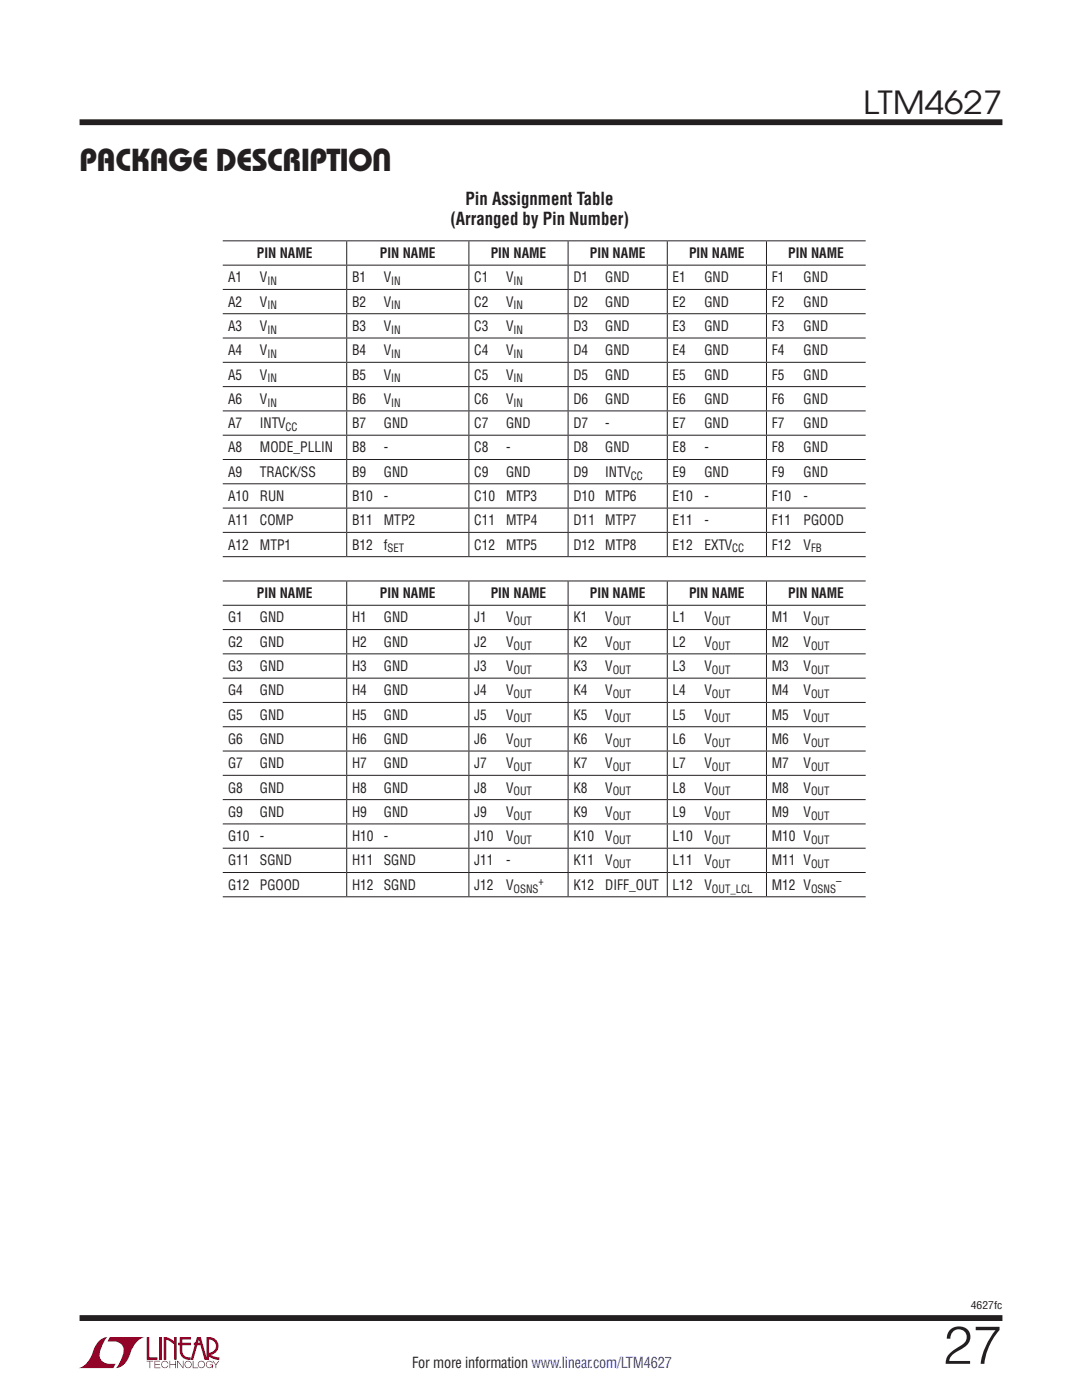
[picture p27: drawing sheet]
<svg xmlns="http://www.w3.org/2000/svg" width="216mm" height="279mm" viewBox="0 0 216 279" stroke-linecap="round" stroke-linejoin="round" font-family="sans-serif">
<defs><g id="words">
<text font-size="10.6" fill="#231f20" x="188.2" y="272.2">27</text>
<g font-size="6.3" fill="#231f20">
<text x="172.2" y="22.8">LTM4627</text>
<text x="15.9" y="34.1">PACKAGE DESCRIPTION</text>
</g>
<g font-size="3.5" fill="#231f20">
<text x="92.9" y="40.9">Pin Assignment Table</text>
<text x="89.9" y="44.8">(Arranged by Pin Number)</text>
</g>
<text font-size="3" fill="#231f20" x="82.2" y="273.1">For more information www.linear.com/LTM4627</text>
<g font-size="2.8" fill="#231f20">
<text x="51.3" y="51.5">PIN NAME</text>
<text x="75.8" y="51.5">PIN NAME</text>
<text x="97.9" y="51.5">PIN NAME</text>
<text x="117.7" y="51.5">PIN NAME</text>
<text x="137.5" y="51.5">PIN NAME</text>
<text x="157.3" y="51.5">PIN NAME</text>
<text x="45.5" y="56.4">A1</text>
<text x="51.9" y="56.4">V</text>
<text x="70.2" y="56.4">B1</text>
<text x="76.6" y="56.4">V</text>
<text x="94.6" y="56.4">C1</text>
<text x="101" y="56.4">V</text>
<text x="114.4" y="56.4">D1</text>
<text x="120.8" y="56.4">GND</text>
<text x="134.2" y="56.4">E1</text>
<text x="140.6" y="56.4">GND</text>
<text x="154" y="56.4">F1</text>
<text x="160.4" y="56.4">GND</text>
<text x="45.5" y="61.2">A2</text>
<text x="51.9" y="61.2">V</text>
<text x="70.2" y="61.2">B2</text>
<text x="76.6" y="61.2">V</text>
<text x="94.6" y="61.2">C2</text>
<text x="101" y="61.2">V</text>
<text x="114.4" y="61.2">D2</text>
<text x="120.8" y="61.2">GND</text>
<text x="134.2" y="61.2">E2</text>
<text x="140.6" y="61.2">GND</text>
<text x="154" y="61.2">F2</text>
<text x="160.4" y="61.2">GND</text>
<text x="45.5" y="66">A3</text>
<text x="45.5" y="70.9">A4</text>
<text x="51.9" y="66">V</text>
<text x="51.9" y="70.9">V</text>
<text x="70.2" y="66">B3</text>
<text x="70.2" y="70.9">B4</text>
<text x="76.6" y="66">V</text>
<text x="76.6" y="70.9">V</text>
<text x="94.6" y="66">C3</text>
<text x="94.6" y="70.9">C4</text>
<text x="101" y="66">V</text>
<text x="101" y="70.9">V</text>
<text x="114.4" y="66">D3</text>
<text x="114.4" y="70.9">D4</text>
<text x="120.8" y="66">GND</text>
<text x="120.8" y="70.9">GND</text>
<text x="134.2" y="66">E3</text>
<text x="134.2" y="70.9">E4</text>
<text x="140.6" y="66">GND</text>
<text x="140.6" y="70.9">GND</text>
<text x="154" y="66">F3</text>
<text x="154" y="70.9">F4</text>
<text x="160.4" y="66">GND</text>
<text x="160.4" y="70.9">GND</text>
<text x="45.5" y="75.7">A5</text>
<text x="51.9" y="75.7">V</text>
<text x="70.2" y="75.7">B5</text>
<text x="76.6" y="75.7">V</text>
<text x="94.6" y="75.7">C5</text>
<text x="101" y="75.7">V</text>
<text x="114.4" y="75.7">D5</text>
<text x="120.8" y="75.7">GND</text>
<text x="134.2" y="75.7">E5</text>
<text x="140.6" y="75.7">GND</text>
<text x="154" y="75.7">F5</text>
<text x="160.4" y="75.7">GND</text>
<text x="45.5" y="80.6">A6</text>
<text x="51.9" y="80.6">V</text>
<text x="70.2" y="80.6">B6</text>
<text x="76.6" y="80.6">V</text>
<text x="94.6" y="80.6">C6</text>
<text x="101" y="80.6">V</text>
<text x="114.4" y="80.6">D6</text>
<text x="120.8" y="80.6">GND</text>
<text x="134.2" y="80.6">E6</text>
<text x="140.6" y="80.6">GND</text>
<text x="154" y="80.6">F6</text>
<text x="160.4" y="80.6">GND</text>
<text x="45.5" y="85.4">A7</text>
<text x="51.9" y="85.4">INTV</text>
<text x="70.2" y="85.4">B7</text>
<text x="76.6" y="85.4">GND</text>
<text x="94.6" y="85.4">C7</text>
<text x="101" y="85.4">GND</text>
<text x="114.4" y="85.4">D7</text>
<text x="120.8" y="85.4">-</text>
<text x="134.2" y="85.4">E7</text>
<text x="140.6" y="85.4">GND</text>
<text x="154" y="85.4">F7</text>
<text x="160.4" y="85.4">GND</text>
<text x="45.5" y="90.3">A8</text>
<text x="45.5" y="95.1">A9</text>
<text x="51.9" y="90.3">MODE_PLLIN</text>
<text x="51.9" y="95.1">TRACK/SS</text>
<text x="70.2" y="90.3">B8</text>
<text x="70.2" y="95.1">B9</text>
<text x="76.6" y="90.3">-</text>
<text x="76.6" y="95.1">GND</text>
<text x="94.6" y="90.3">C8</text>
<text x="94.6" y="95.1">C9</text>
<text x="101" y="90.3">-</text>
<text x="101" y="95.1">GND</text>
<text x="114.4" y="90.3">D8</text>
<text x="114.4" y="95.1">D9</text>
<text x="120.8" y="90.3">GND</text>
<text x="120.8" y="95.1">INTV</text>
<text x="134.2" y="95.1">E9</text>
<text x="134.2" y="90.3">E8</text>
<text x="140.6" y="95.1">GND</text>
<text x="140.6" y="90.3">-</text>
<text x="154" y="95.1">F9</text>
<text x="154" y="90.3">F8</text>
<text x="160.4" y="95.1">GND</text>
<text x="160.4" y="90.3">GND</text>
<text x="45.5" y="100">A10</text>
<text x="51.9" y="100">RUN</text>
<text x="70.2" y="100">B10</text>
<text x="76.6" y="100">-</text>
<text x="94.6" y="100">C10</text>
<text x="101" y="100">MTP3</text>
<text x="114.4" y="100">D10</text>
<text x="120.8" y="100">MTP6</text>
<text x="134.2" y="100">E10</text>
<text x="140.6" y="100">-</text>
<text x="154" y="100">F10</text>
<text x="160.4" y="100">-</text>
<text x="45.5" y="104.8">A11</text>
<text x="51.9" y="104.8">COMP</text>
<text x="70.2" y="104.8">B11</text>
<text x="76.6" y="104.8">MTP2</text>
<text x="94.6" y="104.8">C11</text>
<text x="101" y="104.8">MTP4</text>
<text x="114.4" y="104.8">D11</text>
<text x="120.8" y="104.8">MTP7</text>
<text x="134.2" y="104.8">E11</text>
<text x="140.6" y="104.8">-</text>
<text x="154" y="104.8">F11</text>
<text x="160.4" y="104.8">PGOOD</text>
<text x="45.5" y="109.7">A12</text>
<text x="51.9" y="109.7">MTP1</text>
<text x="70.2" y="109.7">B12</text>
<text x="76.6" y="109.7">f</text>
<text x="94.6" y="109.7">C12</text>
<text x="101" y="109.7">MTP5</text>
<text x="114.4" y="109.7">D12</text>
<text x="120.8" y="109.7">MTP8</text>
<text x="134.2" y="109.7">E12</text>
<text x="140.6" y="109.7">EXTV</text>
<text x="154" y="109.7">F12</text>
<text x="160.4" y="109.7">V</text>
<text x="51.3" y="119.4">PIN NAME</text>
<text x="75.8" y="119.4">PIN NAME</text>
<text x="97.9" y="119.4">PIN NAME</text>
<text x="117.7" y="119.4">PIN NAME</text>
<text x="137.5" y="119.4">PIN NAME</text>
<text x="157.3" y="119.4">PIN NAME</text>
<text x="45.5" y="124.2">G1</text>
<text x="51.9" y="124.2">GND</text>
<text x="70.2" y="124.2">H1</text>
<text x="76.6" y="124.2">GND</text>
<text x="94.6" y="124.2">J1</text>
<text x="101" y="124.2">V</text>
<text x="114.4" y="124.2">K1</text>
<text x="120.8" y="124.2">V</text>
<text x="134.2" y="124.2">L1</text>
<text x="140.6" y="124.2">V</text>
<text x="154" y="124.2">M1</text>
<text x="160.4" y="124.2">V</text>
<text x="45.5" y="129.1">G2</text>
<text x="51.9" y="129.1">GND</text>
<text x="70.2" y="129.1">H2</text>
<text x="76.6" y="129.1">GND</text>
<text x="94.6" y="129.1">J2</text>
<text x="101" y="129.1">V</text>
<text x="114.4" y="129.1">K2</text>
<text x="120.8" y="129.1">V</text>
<text x="134.2" y="129.1">L2</text>
<text x="140.6" y="129.1">V</text>
<text x="154" y="129.1">M2</text>
<text x="160.4" y="129.1">V</text>
<text x="45.5" y="133.9">G3</text>
<text x="51.9" y="133.9">GND</text>
<text x="70.2" y="133.9">H3</text>
<text x="76.6" y="133.9">GND</text>
<text x="94.6" y="133.9">J3</text>
<text x="101" y="133.9">V</text>
<text x="114.4" y="133.9">K3</text>
<text x="120.8" y="133.9">V</text>
<text x="134.2" y="133.9">L3</text>
<text x="140.6" y="133.9">V</text>
<text x="154" y="133.9">M3</text>
<text x="160.4" y="133.9">V</text>
<text x="45.5" y="138.8">G4</text>
<text x="45.5" y="143.6">G5</text>
<text x="51.9" y="138.8">GND</text>
<text x="51.9" y="143.6">GND</text>
<text x="70.2" y="138.8">H4</text>
<text x="70.2" y="143.6">H5</text>
<text x="76.6" y="138.8">GND</text>
<text x="76.6" y="143.6">GND</text>
<text x="94.6" y="138.8">J4</text>
<text x="94.6" y="143.6">J5</text>
<text x="101" y="138.8">V</text>
<text x="101" y="143.6">V</text>
<text x="114.4" y="138.8">K4</text>
<text x="114.4" y="143.6">K5</text>
<text x="120.8" y="138.8">V</text>
<text x="120.8" y="143.6">V</text>
<text x="134.2" y="138.8">L4</text>
<text x="134.2" y="143.6">L5</text>
<text x="140.6" y="138.8">V</text>
<text x="140.6" y="143.6">V</text>
<text x="154" y="138.8">M4</text>
<text x="154" y="143.6">M5</text>
<text x="160.4" y="138.8">V</text>
<text x="160.4" y="143.6">V</text>
<text x="45.5" y="148.5">G6</text>
<text x="51.9" y="148.5">GND</text>
<text x="70.2" y="148.5">H6</text>
<text x="76.6" y="148.5">GND</text>
<text x="94.6" y="148.5">J6</text>
<text x="101" y="148.5">V</text>
<text x="114.4" y="148.5">K6</text>
<text x="120.8" y="148.5">V</text>
<text x="134.2" y="148.5">L6</text>
<text x="140.6" y="148.5">V</text>
<text x="154" y="148.5">M6</text>
<text x="160.4" y="148.5">V</text>
<text x="45.5" y="153.3">G7</text>
<text x="51.9" y="153.3">GND</text>
<text x="70.2" y="153.3">H7</text>
<text x="76.6" y="153.3">GND</text>
<text x="94.6" y="153.3">J7</text>
<text x="101" y="153.3">V</text>
<text x="114.4" y="153.3">K7</text>
<text x="120.8" y="153.3">V</text>
<text x="134.2" y="153.3">L7</text>
<text x="140.6" y="153.3">V</text>
<text x="154" y="153.3">M7</text>
<text x="160.4" y="153.3">V</text>
<text x="45.5" y="158.2">G8</text>
<text x="51.9" y="158.2">GND</text>
<text x="70.2" y="158.2">H8</text>
<text x="76.6" y="158.2">GND</text>
<text x="94.6" y="158.2">J8</text>
<text x="101" y="158.2">V</text>
<text x="114.4" y="158.2">K8</text>
<text x="120.8" y="158.2">V</text>
<text x="134.2" y="158.2">L8</text>
<text x="140.6" y="158.2">V</text>
<text x="154" y="158.2">M8</text>
<text x="160.4" y="158.2">V</text>
<text x="45.5" y="163">G9</text>
<text x="45.5" y="167.9">G10</text>
<text x="51.9" y="163">GND</text>
<text x="51.9" y="167.9">-</text>
<text x="70.2" y="163">H9</text>
<text x="70.2" y="167.9">H10</text>
<text x="76.6" y="163">GND</text>
<text x="76.6" y="167.9">-</text>
<text x="94.6" y="163">J9</text>
<text x="94.6" y="167.9">J10</text>
<text x="101" y="163">V</text>
<text x="101" y="167.9">V</text>
<text x="114.4" y="163">K9</text>
<text x="114.4" y="167.9">K10</text>
<text x="120.8" y="163">V</text>
<text x="120.8" y="167.9">V</text>
<text x="134.2" y="163">L9</text>
<text x="134.2" y="167.9">L10</text>
<text x="140.6" y="163">V</text>
<text x="140.6" y="167.9">V</text>
<text x="154" y="163">M9</text>
<text x="154" y="167.9">M10 V</text>
<text x="160.4" y="163">V</text>
<text x="45.5" y="172.7">G11</text>
<text x="51.9" y="172.7">SGND</text>
<text x="70.2" y="172.7">H11</text>
<text x="76.6" y="172.7">SGND</text>
<text x="94.6" y="172.7">J11</text>
<text x="101" y="172.7">-</text>
<text x="114.4" y="172.7">K11</text>
<text x="120.8" y="172.7">V</text>
<text x="134.2" y="172.7">L11</text>
<text x="140.6" y="172.7">V</text>
<text x="154" y="172.7">M11 V</text>
<text x="45.5" y="177.6">G12</text>
<text x="51.9" y="177.6">PGOOD</text>
<text x="70.2" y="177.6">H12</text>
<text x="76.6" y="177.6">SGND</text>
<text x="94.6" y="177.6">J12</text>
<text x="101" y="177.6">V</text>
<text x="114.4" y="177.6">K12</text>
<text x="120.8" y="177.6">DIFF_OUT</text>
<text x="134.2" y="177.6">L12</text>
<text x="140.6" y="177.6">V</text>
<text x="154" y="177.6">M12 V</text>
</g>
<g font-size="2.3" fill="#231f20">
<text x="53.3" y="56.9">IN</text>
<text x="78.1" y="56.9">IN</text>
<text x="102.5" y="56.9">IN</text>
<text x="53.3" y="61.8">IN</text>
<text x="78.1" y="61.8">IN</text>
<text x="102.5" y="61.8">IN</text>
<text x="53.3" y="66.6">IN</text>
<text x="53.3" y="71.5">IN</text>
<text x="78.1" y="66.6">IN</text>
<text x="78.1" y="71.5">IN</text>
<text x="102.5" y="66.6">IN</text>
<text x="102.5" y="71.5">IN</text>
<text x="53.3" y="76.3">IN</text>
<text x="78.1" y="76.3">IN</text>
<text x="102.5" y="76.3">IN</text>
<text x="53.3" y="81.2">IN</text>
<text x="78.1" y="81.2">IN</text>
<text x="102.5" y="81.2">IN</text>
<text x="57" y="86">CC</text>
<text x="125.9" y="95.7">CC</text>
<text x="77.3" y="110.3">SET</text>
<text x="146.1" y="110.3">CC</text>
<text x="161.8" y="110.3">FB</text>
<text x="102.5" y="124.8">OUT</text>
<text x="122.3" y="124.8">OUT</text>
<text x="142" y="124.8">OUT</text>
<text x="161.8" y="124.8">OUT</text>
<text x="102.5" y="129.6">OUT</text>
<text x="122.3" y="129.6">OUT</text>
<text x="142" y="129.6">OUT</text>
<text x="161.8" y="129.6">OUT</text>
<text x="102.5" y="134.5">OUT</text>
<text x="122.3" y="134.5">OUT</text>
<text x="142" y="134.5">OUT</text>
<text x="161.8" y="134.5">OUT</text>
<text x="102.5" y="139.3">OUT</text>
<text x="122.3" y="139.3">OUT</text>
<text x="142" y="139.3">OUT</text>
<text x="161.8" y="139.3">OUT</text>
<text x="102.5" y="144.2">OUT</text>
<text x="102.5" y="149">OUT</text>
<text x="122.3" y="144.2">OUT</text>
<text x="122.3" y="149">OUT</text>
<text x="142" y="144.2">OUT</text>
<text x="142" y="149">OUT</text>
<text x="161.8" y="144.2">OUT</text>
<text x="161.8" y="149">OUT</text>
<text x="102.5" y="153.9">OUT</text>
<text x="122.3" y="153.9">OUT</text>
<text x="142" y="153.9">OUT</text>
<text x="161.8" y="153.9">OUT</text>
<text x="102.5" y="158.7">OUT</text>
<text x="122.3" y="158.7">OUT</text>
<text x="142" y="158.7">OUT</text>
<text x="161.8" y="158.7">OUT</text>
<text x="102.5" y="163.6">OUT</text>
<text x="122.3" y="163.6">OUT</text>
<text x="142" y="163.6">OUT</text>
<text x="161.8" y="163.6">OUT</text>
<text x="102.5" y="168.4">OUT</text>
<text x="122.3" y="168.4">OUT</text>
<text x="122.3" y="173.3">OUT</text>
<text x="142" y="168.4">OUT</text>
<text x="142" y="173.3">OUT</text>
<text x="161.8" y="168.4">OUT</text>
<text x="161.8" y="173.3">OUT</text>
<text x="102.5" y="178.1">OSNS</text>
<text x="107.5" y="176.6">+</text>
<text x="142" y="178.1">OUT_LCL</text>
<text x="161.8" y="178.1">OSNS</text>
<text x="166.8" y="176.6">–</text>
</g>
<text font-size="2.1" fill="#231f20" x="193.7" y="261.2">4627fc</text>
</g></defs>
<g fill="#900126">
<path d="M29.3 266.8h.5v4.1h1.6v.5h-2.1z"/>
<path d="M20 267.4l1-.5h.5h-.1a6.2 6.2 0 0 0-1.5 4 2.58 2.58 0 0 0 3.2 1.3l-.5 .8h-7a4.9 4.9 0 0 0 3.1-3.8l.4-.7z"/>
<path d="M21.9 266.9h7a4.9 4.9 0 0 0-3.1 3.7 3.2 3.2 0 0 1-2.7 2.4h.1a6.2 6.2 0 0 0 1.4-4.1 2.58 2.58 0 0 0-3.1-1.2z"/>
<path d="M31.8 266.8h.5v4.6h-.5z"/>
<path d="M32.7 266.8l1 .2 1 .7v-.9h.5v4.6h-.5v-3.1l-1.5-.9v4h-.5z"/>
<path d="M29.3 271.6h1.3v.1h-.6v1.3h-.2v-1.3h-.5z"/>
<path d="M30.8 271.6h1.2v.1h-1v.5h.9v.2h-.9v.5h1v.1h-1.2z"/>
<path d="M33.8 271.6h.2v.6h1v-.6h.1v1.4h-.1v-.6h-1v.6h-.2z"/>
<path d="M35.4 271.6h.1l1 1.2v-1.2h.1v1.4l-1.1-1.2v1.2h-.1z"/>
<path d="M38.5 271.6h.1v1.3h.9v.1h-1z"/>
<path d="M42.4 271.6h.1l.6 .7 .5-.7h.2l-.7 .8v.6h-.1v-.6z"/>
<path d="M35.9 266.8h2.2v.5h-1.7v.7h1.7v.5h-1.7v1.1a1.32 1.32 0 0 0 1.6 1.3v.5l1.3-4.6h.8l1.1 4.1v-4.1a1.84 1.84 0 0 1 2.3 1.4 1.84 1.84 0 0 1-1.4 2.2l.7 .4 1 .1v.5l-1.2-.2-1.1-.6v-.6a1.34 1.34 0 0 0 1.6-1.2 1.34 1.34 0 0 0-1.4-1.5v4.1h-.9l-.8-2.9h-1.3v-.5h1.2l-.2-.7-1.1 4.1a2.06 2.06 0 0 1-2.7-1.3v-1.6h-.4v-.5h.4z"/>
<path d="M37 271.8a.72 .72 0 0 1 1.2 .1 .72 .72 0 0 1-.4 1.1 .72 .72 0 0 1-1-.7h.2a.59 .59 0 0 0 .8 .5 .59 .59 0 0 0 .2-.9 .59 .59 0 0 0-1 .2v.2h-.2z"/>
<path d="M39.7 271.8a.72 .72 0 0 1 1.1 .1 .72 .72 0 0 1-.4 1.1 .72 .72 0 0 1-.9-.7h.1a.59 .59 0 0 0 .8 .5 .59 .59 0 0 0 .2-.9 .59 .59 0 0 0-1 .2v.2h-.1z"/>
<path d="M41.3 271.8a.72 .72 0 0 1 1.2 .2h-.2a.59 .59 0 0 0-.9-.1 .59 .59 0 0 0 .1 .9 .59 .59 0 0 0 .9-.4h-.5v-.1h.6v.7h-.1v-.3a.73 .73 0 0 1-1.1 .2 .73 .73 0 0 1 0-1.1z"/>
<path d="M32.4 271.8a.71 .71 0 0 1 1.2 .3h-.1a.59 .59 0 0 0-.9-.3 .59 .59 0 0 0-.1 1 .59 .59 0 0 0 .9-.3h.2a.73 .73 0 0 1-1.1 .4 .73 .73 0 0 1-.1-1.1z"/>
</g>
<path d="M15.9 24.4h184.1M15.9 263h184.1" fill="none" stroke="#231f20" stroke-width="1.2" stroke-linecap="butt"/>
<g fill="none" stroke="#231f20" stroke-width=".2">
<path d="M44.4 48.1h128.3M44.4 52.9h128.3M44.4 57.8h128.3M69.2 48.2v4.6M69.2 53v4.7M69.2 57.9v4.6M93.6 48.2v4.6M93.6 53v4.7M93.6 57.9v4.6M113.4 48.2v4.6M113.4 53v4.7M113.4 57.9v4.6"/>
<path d="M133.1 48.2v4.6M133.1 53v4.7M133.1 57.9v4.6M152.9 48.2v4.6M152.9 53v4.7M152.9 57.9v4.6M44.4 62.6h128.3M44.4 67.5h128.3M44.4 72.3h128.3M44.4 77.2h128.3M69.2 62.7v4.7M69.2 67.5v4.7"/>
<path d="M69.2 72.4v4.7M69.2 77.2v4.7M93.6 62.7v4.7M93.6 67.5v4.7M93.6 72.4v4.7M93.6 77.2v4.7M113.4 62.7v4.7M113.4 67.5v4.7M113.4 72.4v4.7M113.4 77.2v4.7M133.1 62.7v4.7M133.1 67.5v4.7"/>
<path d="M133.1 72.4v4.7M133.1 77.2v4.7M152.9 62.7v4.7M152.9 67.5v4.7M152.9 72.4v4.7M152.9 77.2v4.7M44.4 82h128.3M44.4 86.9h128.3M44.4 91.7h128.3M44.4 96.6h128.3M69.2 82.1v4.7M69.2 86.9v4.7"/>
<path d="M69.2 91.8v4.7M69.2 96.6v4.7M93.6 82.1v4.7M93.6 86.9v4.7M93.6 91.8v4.7M93.6 96.6v4.7M113.4 82.1v4.7M113.4 86.9v4.7M113.4 91.8v4.7M113.4 96.6v4.7M133.1 82.1v4.7M133.1 86.9v4.7"/>
<path d="M133.1 91.8v4.7M133.1 96.6v4.7M152.9 82.1v4.7M152.9 86.9v4.7M152.9 91.8v4.7M152.9 96.6v4.7M44.4 101.4h128.3M44.4 106.2h128.3M44.4 111.1h128.3M44.4 115.9h128.3M69.2 101.5v4.7M69.2 106.3v4.7"/>
<path d="M69.2 116v4.7M93.6 101.5v4.7M93.6 106.3v4.7M93.6 116v4.7M113.4 101.5v4.7M113.4 106.3v4.7M113.4 116v4.7M133.1 101.5v4.7M133.1 106.3v4.7M133.1 116v4.7M152.9 101.5v4.7M152.9 106.3v4.7"/>
<path d="M152.9 116v4.7M44.4 120.8h128.3M44.4 125.6h128.3M44.4 130.5h128.3M44.4 135.3h128.3M69.2 120.9v4.7M69.2 125.7v4.7M69.2 130.6v4.7M69.2 135.4v4.7M93.6 120.9v4.7M93.6 125.7v4.7M93.6 130.6v4.7"/>
<path d="M93.6 135.4v4.7M113.4 120.9v4.7M113.4 125.7v4.7M113.4 130.6v4.7M113.4 135.4v4.7M133.1 120.9v4.7M133.1 125.7v4.7M133.1 130.6v4.7M133.1 135.4v4.7M152.9 120.9v4.7M152.9 125.7v4.7M152.9 130.6v4.7"/>
<path d="M152.9 135.4v4.7M44.4 140.2h128.3M44.4 145h128.3M44.4 149.9h128.3M44.4 154.7h128.3M44.4 159.6h128.3M69.2 140.3v4.6M69.2 145.1v4.7M69.2 150v4.6M69.2 154.8v4.7M69.2 159.7v4.6M93.6 140.3v4.6"/>
<path d="M93.6 145.1v4.7M93.6 150v4.6M93.6 154.8v4.7M93.6 159.7v4.6M113.4 140.3v4.6M113.4 145.1v4.7M113.4 150v4.6M113.4 154.8v4.7M113.4 159.7v4.6M133.1 140.3v4.6M133.1 145.1v4.7M133.1 150v4.6"/>
<path d="M133.1 154.8v4.7M133.1 159.7v4.6M152.9 140.3v4.6M152.9 145.1v4.7M152.9 150v4.6M152.9 154.8v4.7M152.9 159.7v4.6M44.4 164.4h128.3M44.4 169.3h128.3M44.4 174.1h128.3M44.4 179h128.3M69.2 164.5v4.7"/>
<path d="M69.2 169.4v4.6M69.2 174.2v4.7M93.6 164.5v4.7M93.6 169.4v4.6M93.6 174.2v4.7M113.4 164.5v4.7M113.4 169.4v4.6M113.4 174.2v4.7M133.1 164.5v4.7M133.1 169.4v4.6M133.1 174.2v4.7M152.9 164.5v4.7"/>
<path d="M152.9 169.4v4.6M152.9 174.2v4.7"/>
</g>
<use href="#words"/>
</svg>
